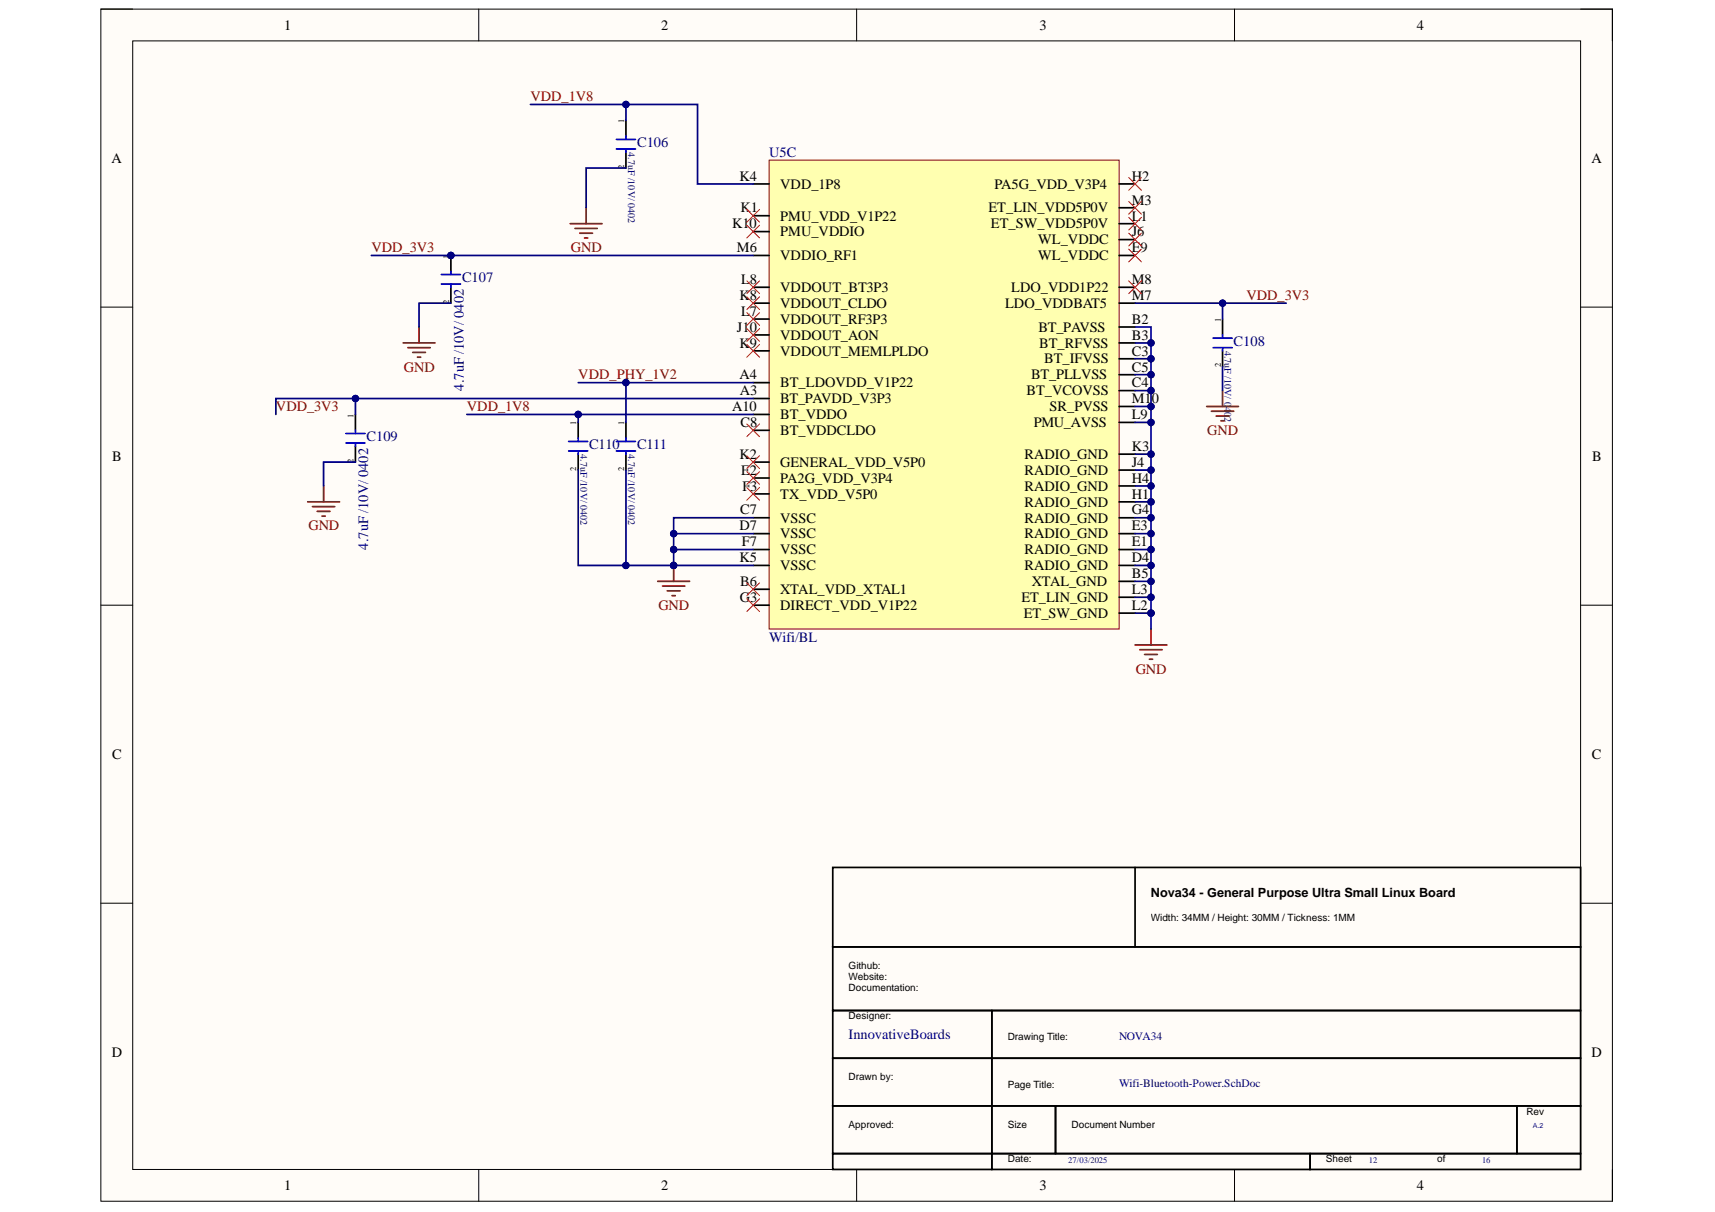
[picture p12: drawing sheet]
<svg xmlns="http://www.w3.org/2000/svg" width="297mm" height="210mm" viewBox="0 0 297 210" stroke-linecap="round" stroke-linejoin="round" font-family="sans-serif">
<defs><g id="words">
<g font-size="2.5">
<text x="49.2" y="5.1">1</text>
<text x="114.5" y="5.1">2</text>
<text x="180" y="5.1">3</text>
<text x="245.4" y="5.1">4</text>
<text x="19.3" y="28.2">A</text>
<text x="275.6" y="28.2">A</text>
<text x="128.1" y="31.3">K4</text>
<text x="135.1" y="32.7">VDD_1P8</text>
<text x="172.2" y="32.7">PA5G_VDD_V3P4</text>
<text x="196" y="31.3">H2</text>
<text x="196" y="35.4">M3</text>
<text x="126.8" y="39.5">K10</text>
<text x="128.3" y="36.8">K1</text>
<text x="135.1" y="38.2">PMU_VDD_V1P22</text>
<text x="135.1" y="40.9">PMU_VDDIO</text>
<text x="171.2" y="36.8">ET_LIN_VDD5P0V</text>
<text x="171.6" y="39.5">ET_SW_VDD5P0V</text>
<text x="196" y="40.9">J6</text>
<text x="196" y="38.2">L1</text>
<text x="127.6" y="43.7">M6</text>
<text x="135.1" y="45.1">VDDIO_RF1</text>
<text x="179.8" y="45.1">WL_VDDC</text>
<text x="179.8" y="42.3">WL_VDDC</text>
<text x="196" y="43.7">E9</text>
<text x="128.1" y="52">K8</text>
<text x="128.4" y="49.2">L8</text>
<text x="135.1" y="50.6">VDDOUT_BT3P3</text>
<text x="135.1" y="53.3">VDDOUT_CLDO</text>
<text x="174.1" y="53.3">LDO_VDDBAT5</text>
<text x="175.1" y="50.6">LDO_VDD1P22</text>
<text x="196" y="52">M7</text>
<text x="196" y="49.2">M8</text>
<text x="127.6" y="57.5">J10</text>
<text x="128.4" y="54.7">L7</text>
<text x="135.1" y="56.1">VDDOUT_RF3P3</text>
<text x="135.1" y="58.8">VDDOUT_AON</text>
<text x="179.9" y="57.5">BT_PAVSS</text>
<text x="196" y="58.8">B3</text>
<text x="196" y="56.1">B2</text>
<text x="128.1" y="60.2">K9</text>
<text x="128.1" y="65.7">A4</text>
<text x="135.1" y="61.6">VDDOUT_MEMLPLDO</text>
<text x="178.6" y="65.7">BT_PLLVSS</text>
<text x="180" y="60.2">BT_RFVSS</text>
<text x="180.9" y="62.9">BT_IFVSS</text>
<text x="196" y="64.3">C5</text>
<text x="196" y="61.6">C3</text>
<text x="126.8" y="71.2">A10</text>
<text x="128.2" y="68.4">A3</text>
<text x="135.1" y="67.1">BT_LDOVDD_V1P22</text>
<text x="135.1" y="69.8">BT_PAVDD_V3P3</text>
<text x="177.8" y="68.4">BT_VCOVSS</text>
<text x="181.8" y="71.2">SR_PVSS</text>
<text x="196" y="67.1">C4</text>
<text x="196" y="69.8">M10</text>
<text x="128.2" y="74">C8</text>
<text x="135.1" y="72.6">BT_VDDO</text>
<text x="135.1" y="75.3">BT_VDDCLDO</text>
<text x="179" y="74">PMU_AVSS</text>
<text x="196" y="72.6">L9</text>
<text x="19.5" y="79.8">B</text>
<text x="128.1" y="79.5">K2</text>
<text x="128.4" y="82.2">E2</text>
<text x="135.1" y="83.6">PA2G_VDD_V3P4</text>
<text x="135.1" y="80.9">GENERAL_VDD_V5P0</text>
<text x="177.5" y="82.2">RADIO_GND</text>
<text x="177.5" y="79.5">RADIO_GND</text>
<text x="196" y="83.6">H4</text>
<text x="196" y="80.9">J4</text>
<text x="196" y="78.1">K3</text>
<text x="275.8" y="79.8">B</text>
<text x="128.2" y="89.1">C7</text>
<text x="128.6" y="85">F3</text>
<text x="135.1" y="86.4">TX_VDD_V5P0</text>
<text x="177.5" y="87.8">RADIO_GND</text>
<text x="177.5" y="85">RADIO_GND</text>
<text x="196" y="89.1">G4</text>
<text x="196" y="86.4">H1</text>
<text x="128.1" y="91.8">D7</text>
<text x="128.5" y="94.6">F7</text>
<text x="135.1" y="90.5">VSSC</text>
<text x="135.1" y="93.2">VSSC</text>
<text x="135.1" y="96">VSSC</text>
<text x="177.5" y="96">RADIO_GND</text>
<text x="177.5" y="93.2">RADIO_GND</text>
<text x="177.5" y="90.5">RADIO_GND</text>
<text x="196" y="94.6">E1</text>
<text x="196" y="91.8">E3</text>
<text x="128.1" y="97.4">K5</text>
<text x="128.2" y="101.5">B6</text>
<text x="135.1" y="98.7">VSSC</text>
<text x="177.5" y="98.7">RADIO_GND</text>
<text x="178.7" y="101.5">XTAL_GND</text>
<text x="196" y="100.1">B5</text>
<text x="196" y="97.4">D4</text>
<text x="128.2" y="104.3">G3</text>
<text x="135.1" y="102.9">XTAL_VDD_XTAL1</text>
<text x="135.1" y="105.6">DIRECT_VDD_V1P22</text>
<text x="176.9" y="104.3">ET_LIN_GND</text>
<text x="177.3" y="107">ET_SW_GND</text>
<text x="196" y="105.6">L2</text>
<text x="196" y="102.9">L3</text>
<text x="19.5" y="131.4">C</text>
<text x="275.7" y="131.4">C</text>
<text x="19.4" y="183.1">D</text>
<text x="275.7" y="183.1">D</text>
<text x="49.2" y="206.1">1</text>
<text x="114.5" y="206.1">2</text>
<text x="180" y="206.1">3</text>
<text x="245.4" y="206.1">4</text>
</g>
<g font-size="2.5" fill="#800000">
<text x="91.9" y="17.5">VDD_1V8</text>
<text x="64.3" y="43.7">VDD_3V3</text>
<text x="98.9" y="43.7">GND</text>
<text x="215.9" y="52">VDD_3V3</text>
<text x="70" y="64.3">GND</text>
<text x="100.2" y="65.7">VDD_PHY_1V2</text>
<text x="47.8" y="71.2">VDD_3V3</text>
<text x="80.9" y="71.2">VDD_1V8</text>
<text x="209.1" y="75.3">GND</text>
<text x="53.4" y="91.8">GND</text>
<text x="114" y="105.6">GND</text>
<text x="196.7" y="116.7">GND</text>
</g>
<g font-size="2.5" fill="#000080">
<text x="110.3" y="25.5">C106</text>
<text x="133.2" y="27.2">U5C</text>
<text x="80" y="48.9">C107</text>
<text x="213.7" y="59.9">C108</text>
<text x="80.3" y="67.6" transform="rotate(-90 80.3 67.6)">4.7uF /10V/ 0402</text>
<text x="63.5" y="76.4">C109</text>
<text x="102.1" y="77.8">C110</text>
<text x="110.3" y="77.8">C111</text>
<text x="63.8" y="95.2" transform="rotate(-90 63.8 95.2)">4.7uF /10V/ 0402</text>
<text x="133.2" y="111.1">Wifi/BL</text>
<text x="147" y="179.9">InnovativeBoards</text>
</g>
<text font-size="2.2" x="199.3" y="155.3">Nova34 - General Purpose Ultra Small Linux Board</text>
<g font-size="2" fill="#000080">
<text x="193.8" y="180.1">NOVA34</text>
<text x="193.8" y="188.3">Wifi-Bluetooth-Power.SchDoc</text>
</g>
<g font-size="1.7" fill="#000080">
<text x="108.8" y="26.4" transform="rotate(90 108.8 26.4)">4.7uF /10V/ 0402</text>
<text x="212.1" y="60.8" transform="rotate(90 212.1 60.8)">4.7uF /10V/ 0</text>
<text x="212.1" y="70.4" transform="rotate(90 212.1 70.4)">4</text>
<text x="212.1" y="71.3" transform="rotate(90 212.1 71.3)">0</text>
<text x="212.1" y="72.2" transform="rotate(90 212.1 72.2)">2</text>
<text x="100.5" y="78.7" transform="rotate(90 100.5 78.7)">4.7uF /10V/ 0402</text>
<text x="108.8" y="78.7" transform="rotate(90 108.8 78.7)">4.7uF /10V/ 0402</text>
</g>
<g font-size="1.7">
<text x="199.3" y="159.5">Width: 34MM / Height: 30MM / Tickness: 1MM</text>
<text x="147" y="167.7">Github:</text>
<text x="147" y="169.7">Website:</text>
<text x="147" y="171.6">Documentation:</text>
<text x="147" y="176.6">Designer:</text>
<text x="174.5" y="180.1">Drawing Title:</text>
<text x="147" y="187">Drawn by:</text>
<text x="174.5" y="188.4">Page Title:</text>
<text x="147" y="195.3">Approved:</text>
<text x="174.5" y="195.3">Size</text>
<text x="185.6" y="195.3">Document Number</text>
<text x="264.4" y="193.1">Rev</text>
<text x="174.5" y="201.3">Date:</text>
<text x="229.7" y="201.3">Sheet</text>
<text x="248.9" y="201.3">of</text>
</g>
<g font-size="1.5">
<text x="108.1" y="21.4" transform="rotate(-90 108.1 21.4)">1</text>
<text x="108.1" y="29.2" transform="rotate(-90 108.1 29.2)">2</text>
<text x="77.8" y="44.8" transform="rotate(-90 77.8 44.8)">1</text>
<text x="77.8" y="52.6" transform="rotate(-90 77.8 52.6)">2</text>
<text x="211.4" y="55.8" transform="rotate(-90 211.4 55.8)">1</text>
<text x="211.4" y="63.6" transform="rotate(-90 211.4 63.6)">2</text>
<text x="61.2" y="72.3" transform="rotate(-90 61.2 72.3)">1</text>
<text x="99.8" y="73.7" transform="rotate(-90 99.8 73.7)">1</text>
<text x="108.1" y="73.7" transform="rotate(-90 108.1 73.7)">1</text>
<text x="61.2" y="80.1" transform="rotate(-90 61.2 80.1)">2</text>
<text x="99.8" y="81.5" transform="rotate(-90 99.8 81.5)">2</text>
<text x="108.1" y="81.5" transform="rotate(-90 108.1 81.5)">2</text>
</g>
<g font-size="1.5" fill="#000080">
<text x="185" y="201.4">27/03/2025</text>
<text x="237.1" y="201.4">12</text>
<text x="256.7" y="201.4">16</text>
</g>
<text font-size="1.2" fill="#000080" x="265.5" y="195.4">A.2</text>
</g></defs>
<path d="M17.5 1.6h261.8v206.4h-261.8z" fill-rule="evenodd" fill="#fffcf8"/>
<path d="M17.5 1.6h261.8v206.4h-261.8z" fill="none" stroke="#000" stroke-width=".17"/>
<path d="M23 7.1h250.8v195.4h-250.8z" fill-rule="evenodd" fill="#fffcf8"/>
<g fill="none" stroke="#000" stroke-width=".17">
<path d="M17.5 1.6h5.5M23 7.1h250.8v195.4h-250.8zM82.9 1.6v5.5M148.4 1.6v5.5M213.8 1.6v5.5M273.8 1.6h5.5v5.5M17.5 53.2h5.5M273.8 53.2h5.5M17.5 104.8h5.5M273.8 104.8h5.5M17.5 156.4h5.5M273.8 156.4h5.5"/>
<path d="M82.9 202.5v5.5M148.4 202.5v5.5M213.8 202.5v5.5M279.3 202.5v5.5"/>
</g>
<path d="M133.2 27.7h60.6v81.2h-60.6z" fill-rule="evenodd" fill="#ffffb0"/>
<path d="M133.2 27.7h60.6v81.2h-60.6z" fill="none" stroke="#800000" stroke-width=".17"/>
<g fill="none" stroke="#000" stroke-width=".3">
<path d="M130.5 37.4h2.7M130.5 31.9h2.7M193.8 31.9h2.8M193.8 38.7h2.8M193.8 36h2.8M130.5 49.8h2.7M130.5 52.5h2.7M130.5 55.3h2.7M130.5 58h2.7M130.5 44.2h2.7M130.5 40.1h2.7M193.8 49.8h2.8"/>
<path d="M193.8 52.5h2.8M193.8 44.2h2.8M193.8 41.5h2.8M193.8 59.4h2.8M193.8 56.6h2.8M130.5 60.8h2.7M130.5 66.3h2.7M130.5 69h2.7M130.5 71.8h2.7M130.5 74.5h2.7M193.8 64.9h2.8M193.8 62.1h2.8"/>
<path d="M193.8 67.6h2.8M193.8 70.4h2.8M193.8 73.2h2.8M193.8 78.7h2.8M130.5 82.8h2.7M130.5 80h2.7M130.5 85.5h2.7M130.5 89.7h2.7M130.5 92.4h2.7M130.5 95.2h2.7M130.5 97.9h2.7M193.8 89.7h2.8"/>
<path d="M193.8 92.4h2.8M193.8 95.2h2.8M193.8 97.9h2.8M193.8 86.9h2.8M193.8 84.2h2.8M193.8 81.4h2.8M130.5 102.1h2.7M130.5 104.8h2.7M193.8 106.2h2.8M193.8 103.4h2.8M193.8 100.7h2.8"/>
</g>
<circle cx="78.1" cy="44.2" r=".55" fill="#000080"/>
<circle cx="78.1" cy="44.2" r=".55" fill="none" stroke="#000080" stroke-width=".17"/>
<path d="M78.1 44.2v2.8" fill="none" stroke="#000" stroke-width=".3"/>
<circle cx="78.1" cy="44.2" r=".55" fill="#000080"/>
<circle cx="78.1" cy="44.2" r=".55" fill="none" stroke="#000080" stroke-width=".17"/>
<path d="M78.1 49.7v2.8M61.6 71.8v2.7M61.6 77.3v2.7" fill="none" stroke="#000" stroke-width=".3"/>
<path d="M76.4 47.5h3.3M76.4 49.2h3.3M78.1 47v.5M78.1 49.2v.5M59.9 75.1h3.3M59.9 76.7h3.3M61.6 74.5v.6M61.6 76.7v.6" fill="none" stroke="#00f" stroke-width=".3"/>
<g fill="none" stroke="#800000" stroke-width=".3">
<path d="M69.8 59.4h5.5M72.6 56.6v2.8M70.7 60.2h3.8M71.5 61h2.2M72.3 61.9h.6M53.3 86.9h5.5M54.1 87.7h3.9M54.9 88.6h2.3M55.8 89.4h.5M56.1 84.2v2.7M116.7 97.9v2.8M113.9 100.7h5.5"/>
<path d="M114.7 101.5h3.9M115.6 102.3h2.2M116.4 103.2h.6"/>
</g>
<circle cx="116.7" cy="97.9" r=".55" fill="#000080"/>
<circle cx="116.7" cy="97.9" r=".55" fill="none" stroke="#000080" stroke-width=".17"/>
<path d="M196.6 111.7h5.5M197.4 112.5h3.9M198.2 113.3h2.3M199.1 114.2h.5M199.4 108.9v2.8" fill="none" stroke="#800000" stroke-width=".3"/>
<path d="M100.1 73.1v2.8M100.1 78.7v2.7" fill="none" stroke="#000" stroke-width=".3"/>
<path d="M98.5 76.5h3.3M98.5 78.1h3.3M100.1 75.9v.6M100.1 78.1v.6" fill="none" stroke="#00f" stroke-width=".3"/>
<path d="M64.3 44.2h66.2" fill="none" stroke="#000080" stroke-width=".3"/>
<circle cx="78.1" cy="44.2" r=".55" fill="#000080"/>
<circle cx="78.1" cy="44.2" r=".55" fill="none" stroke="#000080" stroke-width=".17"/>
<path d="M78.1 52.5h-5.5v4.1M130.5 69h-68.9v2.8M61.6 80h-5.6v4.2" fill="none" stroke="#000080" stroke-width=".3"/>
<circle cx="61.6" cy="69" r=".55" fill="#000080"/>
<circle cx="61.6" cy="69" r=".55" fill="none" stroke="#000080" stroke-width=".17"/>
<path d="M61.6 69h-13.8v2.8" fill="none" stroke="#000080" stroke-width=".3"/>
<circle cx="61.6" cy="69" r=".55" fill="#000080"/>
<circle cx="61.6" cy="69" r=".55" fill="none" stroke="#000080" stroke-width=".17"/>
<path d="M116.7 92.4h13.8" fill="none" stroke="#000080" stroke-width=".3"/>
<circle cx="116.7" cy="92.4" r=".55" fill="#000080"/>
<circle cx="116.7" cy="92.4" r=".55" fill="none" stroke="#000080" stroke-width=".17"/>
<path d="M116.7 95.2h13.8" fill="none" stroke="#000080" stroke-width=".3"/>
<circle cx="116.7" cy="95.2" r=".55" fill="#000080"/>
<circle cx="116.7" cy="95.2" r=".55" fill="none" stroke="#000080" stroke-width=".17"/>
<path d="M196.6 64.9h2.8" fill="none" stroke="#000080" stroke-width=".3"/>
<circle cx="199.4" cy="64.9" r=".55" fill="#000080"/>
<circle cx="199.4" cy="64.9" r=".55" fill="none" stroke="#000080" stroke-width=".17"/>
<path d="M196.6 62.1h2.8" fill="none" stroke="#000080" stroke-width=".3"/>
<circle cx="199.4" cy="62.1" r=".55" fill="#000080"/>
<circle cx="199.4" cy="62.1" r=".55" fill="none" stroke="#000080" stroke-width=".17"/>
<path d="M196.6 59.4h2.8" fill="none" stroke="#000080" stroke-width=".3"/>
<circle cx="199.4" cy="59.4" r=".55" fill="#000080"/>
<circle cx="199.4" cy="59.4" r=".55" fill="none" stroke="#000080" stroke-width=".17"/>
<path d="M196.6 67.6h2.8" fill="none" stroke="#000080" stroke-width=".3"/>
<circle cx="199.4" cy="67.6" r=".55" fill="#000080"/>
<circle cx="199.4" cy="67.6" r=".55" fill="none" stroke="#000080" stroke-width=".17"/>
<path d="M196.6 106.2h2.8" fill="none" stroke="#000080" stroke-width=".3"/>
<circle cx="199.4" cy="106.2" r=".55" fill="#000080"/>
<circle cx="199.4" cy="106.2" r=".55" fill="none" stroke="#000080" stroke-width=".17"/>
<path d="M196.6 103.4h2.8" fill="none" stroke="#000080" stroke-width=".3"/>
<circle cx="199.4" cy="103.4" r=".55" fill="#000080"/>
<circle cx="199.4" cy="103.4" r=".55" fill="none" stroke="#000080" stroke-width=".17"/>
<path d="M196.6 70.4h2.8" fill="none" stroke="#000080" stroke-width=".3"/>
<circle cx="199.4" cy="70.4" r=".55" fill="#000080"/>
<circle cx="199.4" cy="70.4" r=".55" fill="none" stroke="#000080" stroke-width=".17"/>
<path d="M196.6 73.2h2.8" fill="none" stroke="#000080" stroke-width=".3"/>
<circle cx="199.4" cy="73.2" r=".55" fill="#000080"/>
<circle cx="199.4" cy="73.2" r=".55" fill="none" stroke="#000080" stroke-width=".17"/>
<path d="M196.6 100.7h2.8" fill="none" stroke="#000080" stroke-width=".3"/>
<circle cx="199.4" cy="100.7" r=".55" fill="#000080"/>
<circle cx="199.4" cy="100.7" r=".55" fill="none" stroke="#000080" stroke-width=".17"/>
<path d="M196.6 97.9h2.8" fill="none" stroke="#000080" stroke-width=".3"/>
<circle cx="199.4" cy="97.9" r=".55" fill="#000080"/>
<circle cx="199.4" cy="97.9" r=".55" fill="none" stroke="#000080" stroke-width=".17"/>
<path d="M196.6 95.2h2.8" fill="none" stroke="#000080" stroke-width=".3"/>
<circle cx="199.4" cy="95.2" r=".55" fill="#000080"/>
<circle cx="199.4" cy="95.2" r=".55" fill="none" stroke="#000080" stroke-width=".17"/>
<path d="M196.6 92.4h2.8" fill="none" stroke="#000080" stroke-width=".3"/>
<circle cx="199.4" cy="92.4" r=".55" fill="#000080"/>
<circle cx="199.4" cy="92.4" r=".55" fill="none" stroke="#000080" stroke-width=".17"/>
<path d="M196.6 89.7h2.8" fill="none" stroke="#000080" stroke-width=".3"/>
<circle cx="199.4" cy="89.7" r=".55" fill="#000080"/>
<circle cx="199.4" cy="89.7" r=".55" fill="none" stroke="#000080" stroke-width=".17"/>
<path d="M196.6 86.9h2.8" fill="none" stroke="#000080" stroke-width=".3"/>
<circle cx="199.4" cy="86.9" r=".55" fill="#000080"/>
<circle cx="199.4" cy="86.9" r=".55" fill="none" stroke="#000080" stroke-width=".17"/>
<path d="M196.6 84.2h2.8" fill="none" stroke="#000080" stroke-width=".3"/>
<circle cx="199.4" cy="84.2" r=".55" fill="#000080"/>
<circle cx="199.4" cy="84.2" r=".55" fill="none" stroke="#000080" stroke-width=".17"/>
<path d="M196.6 81.4h2.8" fill="none" stroke="#000080" stroke-width=".3"/>
<circle cx="199.4" cy="81.4" r=".55" fill="#000080"/>
<circle cx="199.4" cy="81.4" r=".55" fill="none" stroke="#000080" stroke-width=".17"/>
<path d="M196.6 78.7h2.8" fill="none" stroke="#000080" stroke-width=".3"/>
<circle cx="199.4" cy="78.7" r=".55" fill="#000080"/>
<circle cx="199.4" cy="78.7" r=".55" fill="none" stroke="#000080" stroke-width=".17"/>
<path d="M199.4 106.2v2.7" fill="none" stroke="#000080" stroke-width=".3"/>
<circle cx="199.4" cy="106.2" r=".55" fill="#000080"/>
<circle cx="199.4" cy="106.2" r=".55" fill="none" stroke="#000080" stroke-width=".17"/>
<path d="M100.1 71.8v1.3" fill="none" stroke="#000080" stroke-width=".3"/>
<circle cx="100.1" cy="71.8" r=".55" fill="#000080"/>
<circle cx="100.1" cy="71.8" r=".55" fill="none" stroke="#000080" stroke-width=".17"/>
<path d="M211.7 55.3v2.7M211.7 60.8v2.7" fill="none" stroke="#000" stroke-width=".3"/>
<path d="M210.1 58.6h3.3M211.7 58v.6M210.1 60.2h3.3M211.7 60.2v.6" fill="none" stroke="#00f" stroke-width=".3"/>
<path d="M211.7 52.5v2.8" fill="none" stroke="#000080" stroke-width=".3"/>
<circle cx="211.7" cy="52.5" r=".55" fill="#000080"/>
<circle cx="211.7" cy="52.5" r=".55" fill="none" stroke="#000080" stroke-width=".17"/>
<path d="M209 70.4h5.5M209.8 71.2h3.9M210.6 72.1h2.3M211.5 72.9h.5M211.7 67.6v2.8" fill="none" stroke="#800000" stroke-width=".3"/>
<path d="M211.7 63.5v4.1M108.4 81.4v16.5" fill="none" stroke="#000080" stroke-width=".3"/>
<path d="M108.4 73.1v2.8M108.4 78.7v2.7" fill="none" stroke="#000" stroke-width=".3"/>
<path d="M106.8 76.5h3.3M106.8 78.1h3.3M108.4 75.9v.6M108.4 78.1v.6" fill="none" stroke="#00f" stroke-width=".3"/>
<circle cx="108.4" cy="97.9" r=".55" fill="#000080"/>
<circle cx="108.4" cy="97.9" r=".55" fill="none" stroke="#000080" stroke-width=".17"/>
<path d="M108.4 66.3v6.8" fill="none" stroke="#000080" stroke-width=".3"/>
<circle cx="108.4" cy="66.3" r=".55" fill="#000080"/>
<circle cx="108.4" cy="66.3" r=".55" fill="none" stroke="#000080" stroke-width=".17"/>
<path d="M108.4 20.8v2.8M108.4 26.3v2.8" fill="none" stroke="#000" stroke-width=".3"/>
<path d="M106.8 24.1h3.3M106.8 25.8h3.3M108.4 23.6v.5M108.4 25.8v.5" fill="none" stroke="#00f" stroke-width=".3"/>
<path d="M98.8 38.7h5.5M99.6 39.6h3.8M101.5 36v2.7M100.4 40.4h2.2M101.2 41.2h.6" fill="none" stroke="#800000" stroke-width=".3"/>
<path d="M108.4 18.1v2.7M108.4 29.1h-6.9v6.9" fill="none" stroke="#000080" stroke-width=".3"/>
<circle cx="108.4" cy="18.1" r=".55" fill="#000080"/>
<circle cx="108.4" cy="18.1" r=".55" fill="none" stroke="#000080" stroke-width=".17"/>
<g fill="none" stroke="#f00" stroke-width=".17">
<path d="M129.4 36.3l2.2 2.2M129.4 39l2.2 2.2M131.6 36.3l-2.2 2.2M131.6 39l-2.2 2.2M195.5 30.8l2.2 2.2M195.5 34.9l2.2 2.2M195.5 37.6l2.2 2.2M197.7 30.8l-2.2 2.2M197.7 34.9l-2.2 2.2M197.7 37.6l-2.2 2.2M129.4 48.6l2.2 2.2M129.4 51.4l2.2 2.2"/>
<path d="M129.4 54.2l2.2 2.2M129.4 56.9l2.2 2.2M129.4 59.7l2.2 2.2M131.6 48.6l-2.2 2.2M131.6 51.4l-2.2 2.2M131.6 54.2l-2.2 2.2M131.6 56.9l-2.2 2.2M131.6 59.7l-2.2 2.2M195.5 40.4l2.2 2.2M195.5 43.1l2.2 2.3M195.5 48.6l2.2 2.3M197.7 40.4l-2.2 2.2"/>
<path d="M197.7 43.1l-2.2 2.3M197.7 48.6l-2.2 2.3M129.4 73.4l2.2 2.2M129.4 78.9l2.2 2.2M131.6 73.4l-2.2 2.2M131.6 78.9l-2.2 2.2M129.4 81.7l2.2 2.2M129.4 84.4l2.2 2.2M131.6 81.7l-2.2 2.2M131.6 84.4l-2.2 2.2M129.4 101l2.2 2.2M129.4 103.7l2.2 2.2"/>
<path d="M131.6 101l-2.2 2.2M131.6 103.7l-2.2 2.2"/>
</g>
<path d="M80.9 71.8h49.6" fill="none" stroke="#000080" stroke-width=".3"/>
<circle cx="100.1" cy="71.8" r=".55" fill="#000080"/>
<circle cx="100.1" cy="71.8" r=".55" fill="none" stroke="#000080" stroke-width=".17"/>
<path d="M91.9 18.1h28.9v13.8h9.7" fill="none" stroke="#000080" stroke-width=".3"/>
<circle cx="108.4" cy="18.1" r=".55" fill="#000080"/>
<circle cx="108.4" cy="18.1" r=".55" fill="none" stroke="#000080" stroke-width=".17"/>
<path d="M100.1 66.3h30.4" fill="none" stroke="#000080" stroke-width=".3"/>
<circle cx="108.4" cy="66.3" r=".55" fill="#000080"/>
<circle cx="108.4" cy="66.3" r=".55" fill="none" stroke="#000080" stroke-width=".17"/>
<path d="M100.1 81.4v16.5h16.6" fill="none" stroke="#000080" stroke-width=".3"/>
<circle cx="108.4" cy="97.9" r=".55" fill="#000080"/>
<circle cx="108.4" cy="97.9" r=".55" fill="none" stroke="#000080" stroke-width=".17"/>
<circle cx="116.7" cy="97.9" r=".55" fill="#000080"/>
<circle cx="116.7" cy="97.9" r=".55" fill="none" stroke="#000080" stroke-width=".17"/>
<path d="M130.5 89.7h-13.8v8.2h13.8" fill="none" stroke="#000080" stroke-width=".3"/>
<circle cx="116.7" cy="92.4" r=".55" fill="#000080"/>
<circle cx="116.7" cy="92.4" r=".55" fill="none" stroke="#000080" stroke-width=".17"/>
<circle cx="116.7" cy="95.2" r=".55" fill="#000080"/>
<circle cx="116.7" cy="95.2" r=".55" fill="none" stroke="#000080" stroke-width=".17"/>
<circle cx="116.7" cy="97.9" r=".55" fill="#000080"/>
<circle cx="116.7" cy="97.9" r=".55" fill="none" stroke="#000080" stroke-width=".17"/>
<path d="M196.6 56.6h2.8v49.6" fill="none" stroke="#000080" stroke-width=".3"/>
<circle cx="199.4" cy="106.2" r=".55" fill="#000080"/>
<circle cx="199.4" cy="106.2" r=".55" fill="none" stroke="#000080" stroke-width=".17"/>
<circle cx="199.4" cy="103.4" r=".55" fill="#000080"/>
<circle cx="199.4" cy="103.4" r=".55" fill="none" stroke="#000080" stroke-width=".17"/>
<circle cx="199.4" cy="100.7" r=".55" fill="#000080"/>
<circle cx="199.4" cy="100.7" r=".55" fill="none" stroke="#000080" stroke-width=".17"/>
<circle cx="199.4" cy="97.9" r=".55" fill="#000080"/>
<circle cx="199.4" cy="97.9" r=".55" fill="none" stroke="#000080" stroke-width=".17"/>
<circle cx="199.4" cy="95.2" r=".55" fill="#000080"/>
<circle cx="199.4" cy="95.2" r=".55" fill="none" stroke="#000080" stroke-width=".17"/>
<circle cx="199.4" cy="92.4" r=".55" fill="#000080"/>
<circle cx="199.4" cy="92.4" r=".55" fill="none" stroke="#000080" stroke-width=".17"/>
<circle cx="199.4" cy="89.7" r=".55" fill="#000080"/>
<circle cx="199.4" cy="89.7" r=".55" fill="none" stroke="#000080" stroke-width=".17"/>
<circle cx="199.4" cy="86.9" r=".55" fill="#000080"/>
<circle cx="199.4" cy="86.9" r=".55" fill="none" stroke="#000080" stroke-width=".17"/>
<circle cx="199.4" cy="84.2" r=".55" fill="#000080"/>
<circle cx="199.4" cy="84.2" r=".55" fill="none" stroke="#000080" stroke-width=".17"/>
<circle cx="199.4" cy="81.4" r=".55" fill="#000080"/>
<circle cx="199.4" cy="81.4" r=".55" fill="none" stroke="#000080" stroke-width=".17"/>
<circle cx="199.4" cy="78.7" r=".55" fill="#000080"/>
<circle cx="199.4" cy="78.7" r=".55" fill="none" stroke="#000080" stroke-width=".17"/>
<circle cx="199.4" cy="73.2" r=".55" fill="#000080"/>
<circle cx="199.4" cy="73.2" r=".55" fill="none" stroke="#000080" stroke-width=".17"/>
<circle cx="199.4" cy="70.4" r=".55" fill="#000080"/>
<circle cx="199.4" cy="70.4" r=".55" fill="none" stroke="#000080" stroke-width=".17"/>
<circle cx="199.4" cy="67.6" r=".55" fill="#000080"/>
<circle cx="199.4" cy="67.6" r=".55" fill="none" stroke="#000080" stroke-width=".17"/>
<circle cx="199.4" cy="64.9" r=".55" fill="#000080"/>
<circle cx="199.4" cy="64.9" r=".55" fill="none" stroke="#000080" stroke-width=".17"/>
<circle cx="199.4" cy="62.1" r=".55" fill="#000080"/>
<circle cx="199.4" cy="62.1" r=".55" fill="none" stroke="#000080" stroke-width=".17"/>
<circle cx="199.4" cy="59.4" r=".55" fill="#000080"/>
<circle cx="199.4" cy="59.4" r=".55" fill="none" stroke="#000080" stroke-width=".17"/>
<path d="M196.6 52.5h26.2" fill="none" stroke="#000080" stroke-width=".3"/>
<circle cx="211.7" cy="52.5" r=".55" fill="#000080"/>
<circle cx="211.7" cy="52.5" r=".55" fill="none" stroke="#000080" stroke-width=".17"/>
<g fill="none" stroke="#000" stroke-width=".3">
<path d="M144.2 150.2h129.6v13.8h-129.6zM196.6 150.2v13.8M144.2 175h27.6v8.3h-27.6zM144.2 164h129.6v11h-129.6zM171.8 175h102v8.3h-102zM144.2 183.3h27.6v8.2h-27.6zM144.2 191.5h27.6v8.3h-27.6zM144.2 199.8h27.6v2.7h-27.6zM171.8 183.3h102v8.2h-102zM171.8 191.5h11v8.3h-11zM171.8 199.8h55.1v2.7h-55.1zM182.8 191.5h79.9v8.3h-79.9z"/>
<path d="M226.9 199.8h46.9v2.7h-46.9zM262.7 191.5h11.1v8.3h-11.1z"/>
</g>
<use href="#words"/>
</svg>
